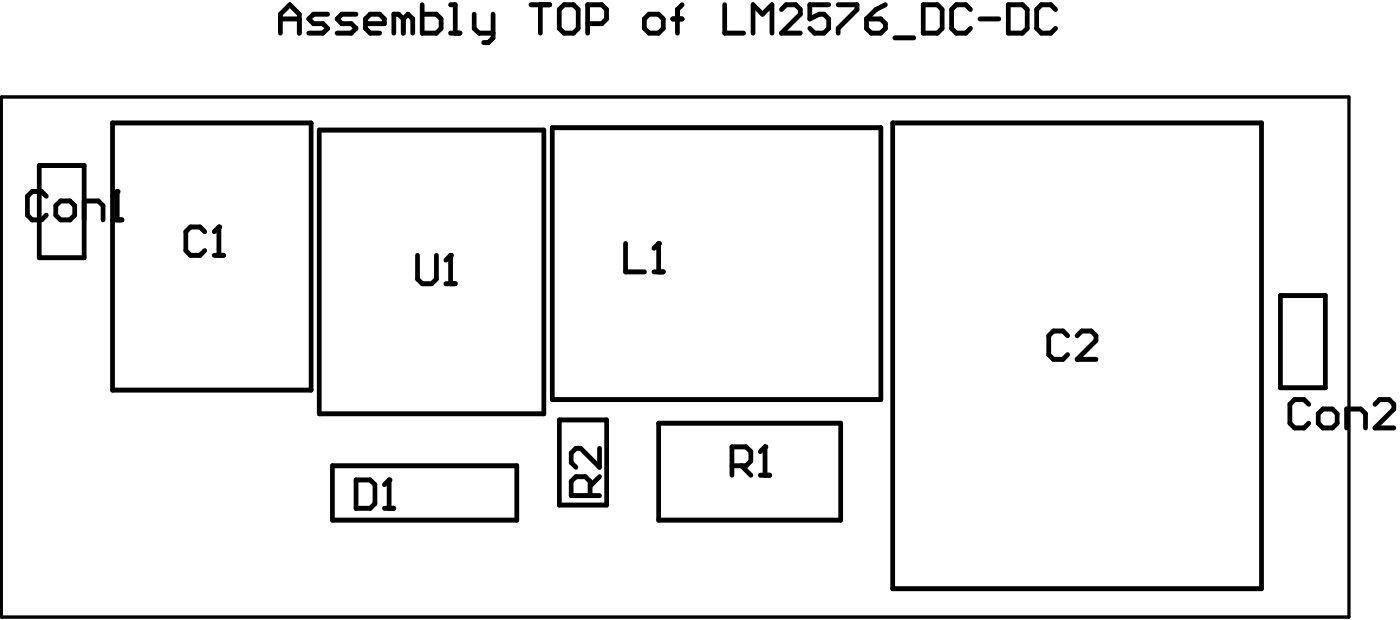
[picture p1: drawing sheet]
<svg xmlns="http://www.w3.org/2000/svg" width="250mm" height="111mm" viewBox="0 0 250 111" stroke-linecap="round" stroke-linejoin="round" font-family="sans-serif">
<path d="M.3 17.3h241v93h-241z" fill="none" stroke="#000" stroke-width=".51"/>
<g fill="none" stroke="#000" stroke-width=".86">
<path d="M50.2 5.9v-3.4l1.7-1.6 1.6 1.6v3.4M50.2 3.4h3.3M58.6 2.5h-2.5l-.9 .9 .9 .8h1.7l.8 .9-.8 .8h-2.6M63.7 2.5h-2.5l-.9 .9 .9 .8h1.6l.9 .9-.9 .8h-2.5M65.4 4.2h3.4v-.8l-.9-.9h-1.7l-.8 .9v1.7l.8 .8h1.7M72.2 3.4l-.9-.9h-.8v3.4M72.2 3.4v2.5M72.2 3.4l.8-.9 .8 .9v2.5M75.5 .9v5h2.6l.8-.8v-1.7l-.8-.9h-2.6M80.6 5.9h1.7M80.6 .9h.9v5M84.8 2.5v2.6l.9 .8h2.5"/>
<path d="M88.2 2.5v4.3l-.8 .8h-.9M95 .9h3.4M96.7 .9v5M100.1 1.7l.8-.8h1.7l.8 .8v3.4l-.8 .8h-1.7l-.8-.8zM105.1 4.2h2.6l.8-.8v-1.7l-.8-.8h-2.6v5M115.3 3.4l.8-.9h1.7l.9 .9v1.7l-.9 .8h-1.7l-.8-.8zM120.4 3.4h1.6M122 .9l-.8 .8v4.2M129.7 .9v5h3.3M134.7 5.9v-5l1.7 1.6 1.7-1.6v5M139.8 1.7l.8-.8h1.7l.9 .8v.8l-3.4 3.4h3.4M148.3 .9h-3.4v2.5l1.7-.9h.8l.9 .9v1.7l-.9 .8h-1.7l-.8-.8"/>
<path d="M150 .9h3.3v.8l-3.3 3.4v.8M155 3.4h2.6l.8 .8v.9l-.8 .8h-1.7l-.9-.8zM158.4 .9l-1.7 .8-1.7 1.7M160.1 6.8h3.4M165.2 .9h2.5l.9 .8v3.4l-.9 .8h-2.5zM173.6 1.7l-.8-.8h-1.7l-.9 .8v3.4l.9 .8h1.7l.8-.8M175.3 3.4h3.4M180.4 .9h2.5l.9 .8v3.4l-.9 .8h-2.5zM188.9 1.7l-.9-.8h-1.7l-.8 .8v3.4l.8 .8h1.7l.9-.8M7 29.6h8.1v16.4h-8.1zM8.3 35.1l-.9-.9h-1.6l-.9 .9v3.3l.9 .9h1.6l.9-.9M10 36.8l.8-.9h1.7l.9 .9v1.6l-.9 .9h-1.7l-.8-.9z"/>
<path d="M15.1 35.9h2.5l.8 .9v2.5M20.1 39.3h1.7M20.1 35.1l.9-.9v5.1M20.1 22h35.6v47.7h-35.6zM57.1 23.2h40.2v50.7h-40.2zM98.8 22.8h58.8v48.6h-58.8zM159.7 22h66v83.2h-66zM36.6 41.4l-.8-.8h-1.7l-.9 .8v3.4l.9 .8h1.7l.8-.8M38.3 45.6h1.7M38.3 41.4l.9-.8v5M74.7 45.6v4.2l.8 .9h1.7l.9-.9v-4.2M79.8 50.7h1.7"/>
<path d="M79.8 46.5l.8-.9v5.1M111.9 43.5v5.1h3.4M117 44.4l.8-.9v5.1M117 48.6h1.7M191 60l-.8-.9h-1.7l-.9 .9v3.4l.9 .8h1.7l.8-.8M192.7 60l.8-.9h1.7l.9 .9v.8l-3.4 3.4h3.4M229.1 52.8h8v16.5h-8zM100.1 75h8.4v15.2h-8.4zM117.8 75.6h32.6v17.3h-32.6zM234.2 72.2l-.9-.8h-1.7l-.8 .8v3.4l.8 .9h1.7l.9-.9M235.8 73.9l.9-.8h1.7l.8 .8v1.7l-.8 .9h-1.7l-.9-.9zM240.9 76.5v-3.4h2.6l.8 .8v2.6"/>
<path d="M246 72.2l.8-.8h1.7l.9 .8v.9l-3.4 3.4h3.4M59.5 83.2h33v9.7h-33zM63.7 85.8h2.5l.9 .8v3.4l-.9 .8h-2.5zM68.8 90.8h1.7M68.8 86.6l.8-.8v5M105.6 88.5v-2.5l-.9-.8h-1.7l-.8 .8v2.5h5.1M107.3 80.1v3.4l-3.4-3.4h-.9l-.8 .8v1.7l.8 .9M107.3 85.2l-1.7 1.7M130.9 83.2h2.6l.8-.8v-1.7l-.8-.9h-2.6v5.1M132.6 83.2l1.7 1.7M136 80.7l.9-.9v5.1M136 84.9h1.7"/>
</g>
<g fill="#000">
<circle cx="21" cy="34.2" r=".43"/>
<circle cx="39.2" cy="40.6" r=".43"/>
<circle cx="80.6" cy="45.6" r=".43"/>
<circle cx="117.8" cy="43.5" r=".43"/>
<circle cx="136.9" cy="79.8" r=".43"/>
<circle cx="69.6" cy="85.8" r=".43"/>
</g>
</svg>
